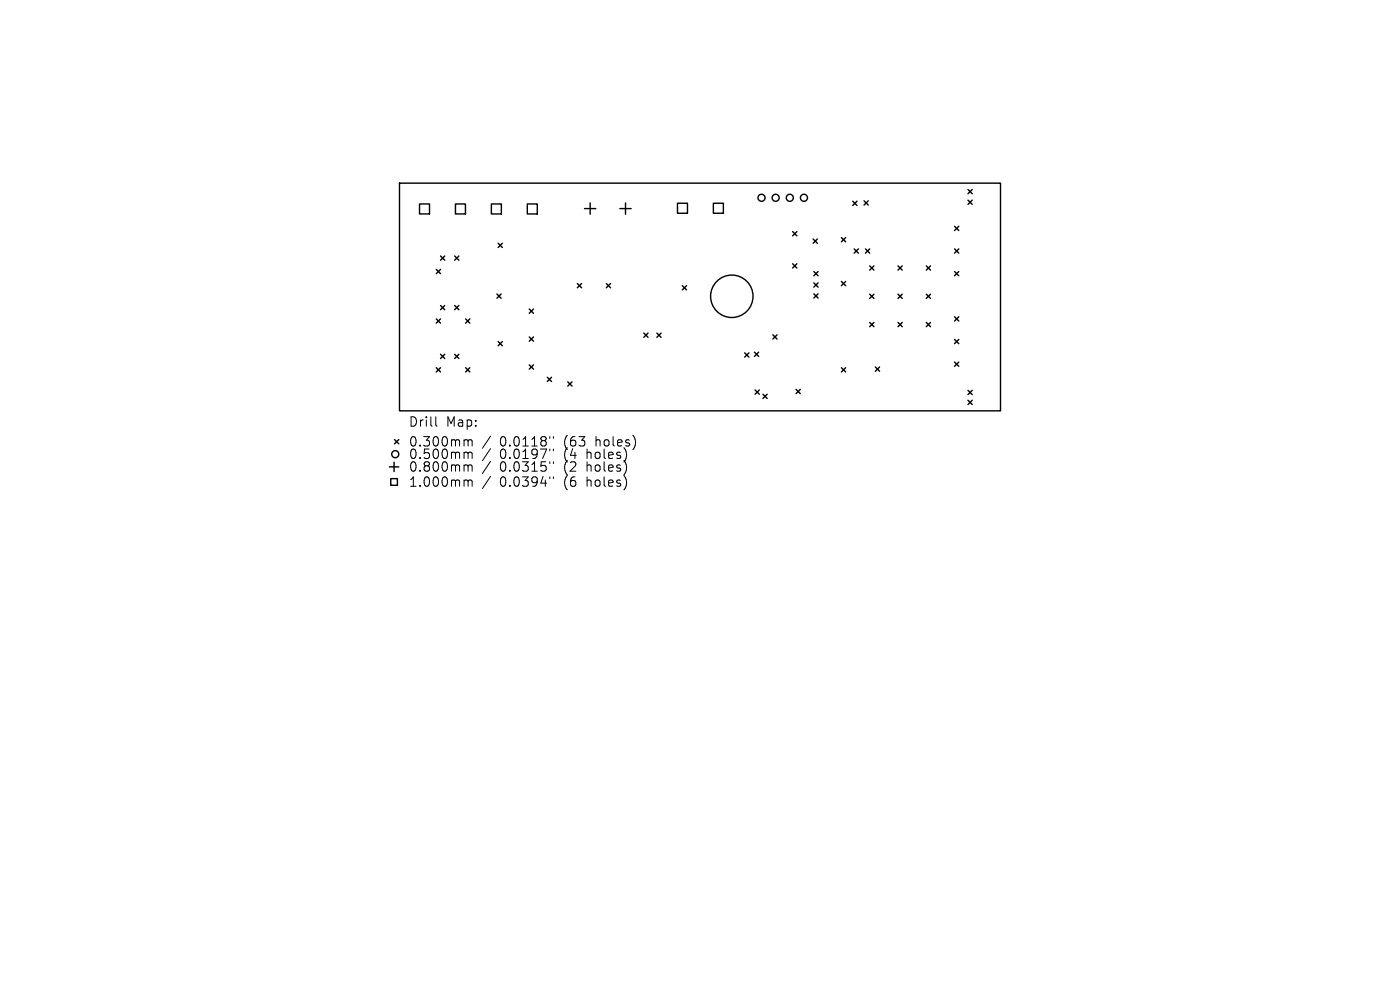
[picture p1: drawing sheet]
<svg xmlns="http://www.w3.org/2000/svg" width="297mm" height="210mm" viewBox="0 0 297 210" stroke-linecap="round" stroke-linejoin="round" font-family="sans-serif">
<defs><g id="words">
<g font-size="2.8">
<text x="86.6" y="90.8">Drill</text>
<text x="86.6" y="95">0.300mm</text>
<text x="94.6" y="90.8">Map:</text>
<text x="106" y="95">0.0118&quot;</text>
<text x="119.8" y="95">(63</text>
<text x="126.6" y="95">holes)</text>
<text x="86.6" y="97.6">0.500mm</text>
<text x="86.6" y="100.3">0.800mm</text>
<text x="106" y="97.6">0.0197&quot;</text>
<text x="106" y="100.3">0.0315&quot;</text>
<text x="119.8" y="97.6">(4</text>
<text x="119.8" y="100.3">(2</text>
<text x="124.7" y="97.6">holes)</text>
<text x="124.7" y="100.3">holes)</text>
<text x="86.6" y="103.5">1.000mm</text>
<text x="106" y="103.5">0.0394&quot;</text>
<text x="119.8" y="103.5">(6</text>
<text x="124.7" y="103.5">holes)</text>
</g>
</g></defs>
<g fill="none" stroke="#000" stroke-width=".3">
<path d="M84.8 38.9h127.5v48.3h-127.5zM89 43.3h2.1v2.1h-2.1zM92.6 57.2l.9 .9M93.5 57.2l-.9 .9M93.5 54.3l.9 .9M94.4 54.3l-.9 .9M96.5 54.3l.9 .9M96.6 43.3h2.1v2.1h-2.1zM97.4 54.3l-.9 .9M104.2 43.3h2.2v2.1h-2.2zM105.7 51.6l.9 .9M106.6 51.6l-.9 .9"/>
<path d="M111.9 43.3h2.1v2.1h-2.1zM124 44.3h2.4M125.2 43.1v2.4M131.5 44.3h2.4M132.7 43.1v2.4M143.7 43.1h2.1v2.1h-2.1zM151.3 43.1h2.2v2.1h-2.2zM168.2 49.1l.9 .9M168.2 56l.9 .9M169.1 49.1l-.9 .9M169.1 56l-.9 .9M172.5 50.7l.9 .9"/>
<path d="M172.7 57.6l.9 .9M173.4 50.7l-.9 .9M173.6 57.6l-.9 .9M178.5 50.4l.9 .9M178.5 59.7l.9 .9M179.4 50.4l-.9 .9M179.4 59.7l-.9 .9M180.9 42.7l.9 .9M181.2 52.8l.9 .9M181.8 42.7l-.9 .9M182.1 52.8l-.9 .9M183.3 42.6l.9 .9"/>
<path d="M183.6 52.8l.9 .9M184.2 42.6l-.9 .9M184.5 52.8l-.9 .9M184.5 56.4l.9 .9M185.4 56.4l-.9 .9M190.5 56.4l.9 .9M191.4 56.4l-.9 .9M196.5 56.4l.9 .9M197.4 56.4l-.9 .9M202.5 48l.9 .9M202.5 52.8l.9 .9M202.5 57.6l.9 .9"/>
<path d="M203.4 48l-.9 .9M203.4 52.8l-.9 .9M203.4 57.6l-.9 .9M205.4 40.2l.9 .9M205.4 42.5l.9 .9M206.3 40.2l-.9 .9M206.3 42.5l-.9 .9M92.6 67.7l.9 .9M92.6 78l.9 .9M93.5 67.7l-.9 .9M93.5 78l-.9 .9M93.5 64.8l.9 .9"/>
<path d="M93.5 75.2l.9 .9M94.4 64.8l-.9 .9M94.4 75.2l-.9 .9M96.5 64.8l.9 .9M96.5 75.2l.9 .9M97.4 64.8l-.9 .9M97.4 75.2l-.9 .9M98.8 67.7l.9 .9M98.8 78l.9 .9M99.7 67.7l-.9 .9M99.7 78l-.9 .9M105.4 62.4l.9 .9"/>
<path d="M105.7 72.5l.9 .9M106.3 62.4l-.9 .9M106.6 72.5l-.9 .9M112.3 65.6l.9 .9M112.3 71.5l.9 .9M112.3 77.4l.9 .9M113.2 65.6l-.9 .9M113.2 71.5l-.9 .9M113.2 77.4l-.9 .9M122.5 60.2l.9 .9M123.4 60.2l-.9 .9M128.6 60.2l.9 .9"/>
<path d="M129.5 60.2l-.9 .9M136.6 70.7l.9 .9M137.5 70.7l-.9 .9M139.4 70.7l.9 .9M140.3 70.7l-.9 .9M144.8 60.6l.9 .9M145.7 60.6l-.9 .9M158 74.9l.9 .9M158.9 74.9l-.9 .9M160.1 74.7l.9 .9M161 74.7l-.9 .9M164 71l.9 .9"/>
<path d="M164.9 71l-.9 .9M172.7 60l.9 .9M172.7 62.3l.9 .9M173.6 62.3l-.9 .9M173.6 60l-.9 .9M178.5 78l.9 .9M179.4 78l-.9 .9M184.5 62.4l.9 .9M184.5 68.4l.9 .9M185.4 62.4l-.9 .9M185.4 68.4l-.9 .9M185.7 77.9l.9 .9"/>
<path d="M186.6 77.9l-.9 .9M190.5 62.4l.9 .9M190.5 68.4l.9 .9M191.4 62.4l-.9 .9M191.4 68.4l-.9 .9M196.5 68.4l.9 .9M196.5 62.4l.9 .9M197.4 62.4l-.9 .9M197.4 68.4l-.9 .9M202.5 67.2l.9 .9M202.5 72l.9 .9M202.5 76.8l.9 .9"/>
<path d="M203.4 67.2l-.9 .9M203.4 72l-.9 .9M203.4 76.8l-.9 .9M82.6 99h2M83.6 98v2M83.7 93.3l.9 .9M84.6 93.3l-.9 .9M116.1 80l.9 .9M117 80l-.9 .9M120.5 81l.9 .9M121.4 81l-.9 .9M160.2 82.7l.9 .9"/>
<path d="M161.1 82.7l-.9 .9M161.9 83.6l.9 .9M162.8 83.6l-.9 .9M168.9 82.6l.9 .9M169.8 82.6l-.9 .9M205.4 82.8l.9 .9M205.4 84.9l.9 .9M206.3 82.8l-.9 .9M206.3 84.9l-.9 .9M82.9 101.5h1.4v1.4h-1.4z"/>
<circle cx="161.6" cy="42" r=".75"/>
<circle cx="164.6" cy="42" r=".75"/>
<circle cx="167.6" cy="42" r=".75"/>
<circle cx="170.6" cy="42" r=".75"/>
<circle cx="155.3" cy="62.9" r="4.5"/>
<circle cx="83.9" cy="96.3" r=".75"/>
</g>
<g fill="none" stroke="#000" stroke-width=".21">
<path d="M92.4 88.4v1.7l.3 .3M98.7 93.3l.5 .1 .1 .2M98.7 95.9h.3l.3 .3M98.7 98.6h.3l.3 .3M99.3 93.6l.3-.3 .5 .1 .1 1.2M99.3 93.6v1M99.3 96.2v1.1M99.3 98.9v1.1M99.3 96.2l.3-.3 .5 .1 .1 1.3M99.3 98.9l.3-.3 .5 .1 .1 1.3M104.1 92.5l-1.7 2.6M104.1 95.2l-1.7 2.5"/>
<path d="M104.1 97.9l-1.7 2.5M116.6 92.6v.4M116.6 95.3v.3M116.6 98v.3M117.4 92.6v.4M117.4 95.3v.3M117.4 98v.3M98.7 101.8h.3l.3 .3M99.3 102.1v1.1M99.3 102.1l.3-.3 .5 .1 .1 1.3M104.1 101.1l-1.7 2.5M116.6 101.2v.3"/>
<path d="M117.4 101.2v.3"/>
</g>
<use href="#words"/>
</svg>
